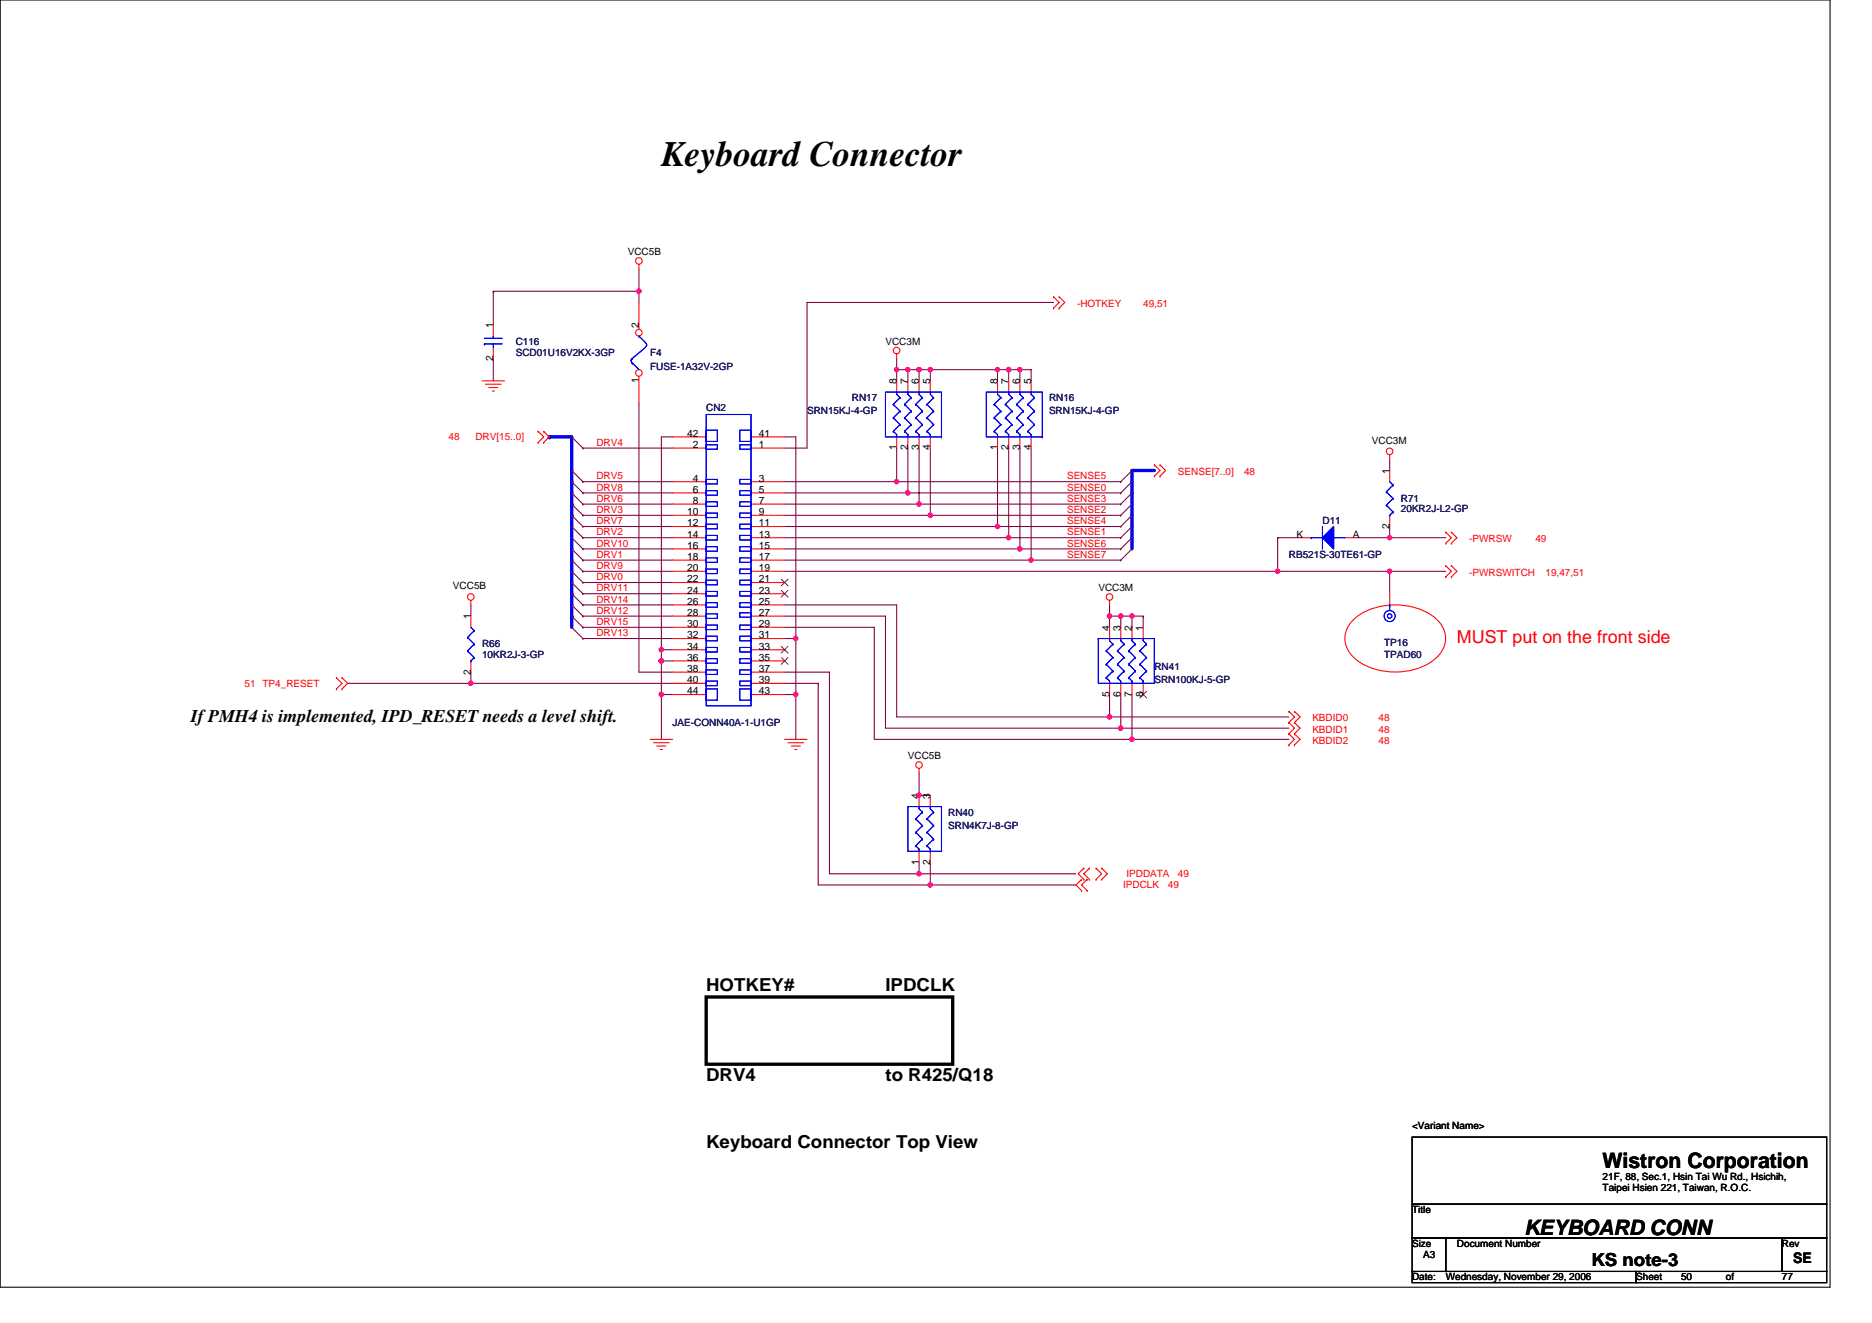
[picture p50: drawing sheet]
<svg xmlns="http://www.w3.org/2000/svg" width="297mm" height="210mm" viewBox="0 0 297 210" stroke-linecap="round" stroke-linejoin="round" font-family="sans-serif">
<defs><g id="words">
<text font-size="5.7" x="104.9" y="26.4">Keyboard Connector</text>
<g font-size="3.4">
<text x="254.3" y="185.4">Wistron Corporation</text>
<text x="241.8" y="196">KEYBOARD CONN</text>
</g>
<text font-size="2.8" fill="#f00" x="231.2" y="102.1">MUST put on the front side</text>
<g font-size="2.8">
<text x="30.3" y="114.6">If PMH4 is implemented, IPD_RESET needs a level shift.</text>
<text x="112.1" y="157.3">HOTKEY#</text>
<text x="140.5" y="157.3">IPDCLK</text>
<text x="112.1" y="171.6">DRV4</text>
<text x="140.5" y="171.6">to R425/Q18</text>
<text x="112.1" y="182.2">Keyboard Connector Top View</text>
<text x="252.5" y="200.9">KS note-3</text>
</g>
<text font-size="2.3" x="284.5" y="200.4">SE</text>
<g font-size="1.6">
<text x="99.6" y="40.5">VCC5B</text>
<text x="78.2" y="52.1" transform="rotate(-90 78.2 52.1)">1</text>
<text x="101.4" y="52.1" transform="rotate(-90 101.4 52.1)">2</text>
<text x="78.2" y="57.3" transform="rotate(-90 78.2 57.3)">2</text>
<text x="140.5" y="54.8">VCC3M</text>
<text x="101.4" y="60.8" transform="rotate(-90 101.4 60.8)">1</text>
<text x="142.3" y="61" transform="rotate(-90 142.3 61)">8</text>
<text x="144" y="61" transform="rotate(-90 144 61)">7</text>
<text x="145.8" y="61" transform="rotate(-90 145.8 61)">6</text>
<text x="147.6" y="61" transform="rotate(-90 147.6 61)">5</text>
<text x="158.3" y="61" transform="rotate(-90 158.3 61)">8</text>
<text x="160" y="61" transform="rotate(-90 160 61)">7</text>
<text x="161.8" y="61" transform="rotate(-90 161.8 61)">6</text>
<text x="163.6" y="61" transform="rotate(-90 163.6 61)">5</text>
<text x="109" y="69.3">42</text>
<text x="109.9" y="71.1">2</text>
<text x="120.4" y="71.1">1</text>
<text x="120.4" y="69.3">41</text>
<text x="142.3" y="71.5" transform="rotate(-90 142.3 71.5)">1</text>
<text x="144" y="71.5" transform="rotate(-90 144 71.5)">2</text>
<text x="145.8" y="71.5" transform="rotate(-90 145.8 71.5)">3</text>
<text x="147.6" y="71.5" transform="rotate(-90 147.6 71.5)">4</text>
<text x="158.3" y="71.5" transform="rotate(-90 158.3 71.5)">1</text>
<text x="160" y="71.5" transform="rotate(-90 160 71.5)">2</text>
<text x="161.8" y="71.5" transform="rotate(-90 161.8 71.5)">3</text>
<text x="163.6" y="71.5" transform="rotate(-90 163.6 71.5)">4</text>
<text x="217.7" y="70.4">VCC3M</text>
<text x="109.9" y="76.4">4</text>
<text x="120.4" y="76.4">3</text>
<text x="220.5" y="75.2" transform="rotate(-90 220.5 75.2)">1</text>
<text x="109" y="81.8">10</text>
<text x="109" y="83.5">12</text>
<text x="109.9" y="78.2">6</text>
<text x="109.9" y="80">8</text>
<text x="120.4" y="78.2">5</text>
<text x="120.4" y="80">7</text>
<text x="120.4" y="81.8">9</text>
<text x="120.4" y="83.5">11</text>
<text x="220.5" y="83.9" transform="rotate(-90 220.5 83.9)">2</text>
<text x="109" y="85.3">14</text>
<text x="109" y="87.1">16</text>
<text x="109" y="88.9">18</text>
<text x="120.4" y="85.3">13</text>
<text x="120.4" y="87.1">15</text>
<text x="120.4" y="88.9">17</text>
<text x="205.7" y="85.3">K</text>
<text x="214.6" y="85.3">A</text>
<text x="71.9" y="93.5">VCC5B</text>
<text x="109" y="90.7">20</text>
<text x="109" y="92.4">22</text>
<text x="109" y="94.2">24</text>
<text x="109" y="96">26</text>
<text x="120.4" y="90.7">19</text>
<text x="120.4" y="92.4">21</text>
<text x="120.4" y="94.2">23</text>
<text x="120.4" y="96">25</text>
<text x="174.3" y="93.9">VCC3M</text>
<text x="74.7" y="98.3" transform="rotate(-90 74.7 98.3)">1</text>
<text x="109" y="97.8">28</text>
<text x="109" y="99.5">30</text>
<text x="109" y="101.3">32</text>
<text x="120.4" y="97.8">27</text>
<text x="120.4" y="99.5">29</text>
<text x="120.4" y="101.3">31</text>
<text x="176" y="100.1" transform="rotate(-90 176 100.1)">4</text>
<text x="177.8" y="100.1" transform="rotate(-90 177.8 100.1)">3</text>
<text x="179.6" y="100.1" transform="rotate(-90 179.6 100.1)">2</text>
<text x="181.4" y="100.1" transform="rotate(-90 181.4 100.1)">1</text>
<text x="74.7" y="107.1" transform="rotate(-90 74.7 107.1)">2</text>
<text x="109" y="103.1">34</text>
<text x="109" y="104.9">36</text>
<text x="109" y="106.7">38</text>
<text x="120.4" y="103.1">33</text>
<text x="120.4" y="104.9">35</text>
<text x="120.4" y="106.7">37</text>
<text x="109" y="108.4">40</text>
<text x="109" y="110.2">44</text>
<text x="120.4" y="108.4">39</text>
<text x="120.4" y="110.2">43</text>
<text x="176" y="110.6" transform="rotate(-90 176 110.6)">5</text>
<text x="177.8" y="110.6" transform="rotate(-90 177.8 110.6)">6</text>
<text x="179.6" y="110.6" transform="rotate(-90 179.6 110.6)">7</text>
<text x="181.4" y="110.6" transform="rotate(-90 181.4 110.6)">8</text>
<text x="144.1" y="120.5">VCC5B</text>
<text x="145.8" y="126.8" transform="rotate(-90 145.8 126.8)">4</text>
<text x="147.6" y="126.8" transform="rotate(-90 147.6 126.8)">3</text>
<text x="145.8" y="137.3" transform="rotate(-90 145.8 137.3)">1</text>
<text x="147.6" y="137.3" transform="rotate(-90 147.6 137.3)">2</text>
<text x="224.1" y="179.2">&lt;Variant Name&gt;</text>
<text x="254.3" y="187.2">21F, 88, Sec.1, Hsin Tai Wu Rd., Hsichih,</text>
<text x="254.3" y="189">Taipei Hsien 221, Taiwan, R.O.C.</text>
<text x="224.1" y="192.6">Title</text>
<text x="224.1" y="197.9">Size</text>
<text x="231.2" y="197.9">Document Number</text>
<text x="282.7" y="197.9">Rev</text>
<text x="224.1" y="203.2">Date:</text>
<text x="225.8" y="199.7">A3</text>
<text x="229.4" y="203.2">Wednesday, November 29, 2006</text>
<text x="259.6" y="203.2">Sheet</text>
<text x="266.7" y="203.2">50</text>
<text x="273.9" y="203.2">of</text>
<text x="282.7" y="203.2">77</text>
</g>
<g font-size="1.6" fill="#f00">
<text x="170.9" y="48.7">-HOTKEY</text>
<text x="181.4" y="48.7">49,51</text>
<text x="71.2" y="69.9">48</text>
<text x="75.4" y="69.9">DRV[15..0]</text>
<text x="94.6" y="70.8">DRV4</text>
<text x="94.6" y="77.9">DRV8</text>
<text x="94.6" y="76.1">DRV5</text>
<text x="169.3" y="76.1">SENSE5</text>
<text x="169.3" y="77.9">SENSE0</text>
<text x="186.9" y="75.4">SENSE[7..0]</text>
<text x="197.4" y="75.4">48</text>
<text x="94.6" y="79.7">DRV6</text>
<text x="94.6" y="83.2">DRV7</text>
<text x="94.6" y="81.4">DRV3</text>
<text x="169.3" y="79.7">SENSE3</text>
<text x="169.3" y="81.4">SENSE2</text>
<text x="169.3" y="83.2">SENSE4</text>
<text x="94.6" y="88.5">DRV1</text>
<text x="94.6" y="86.8">DRV10</text>
<text x="94.6" y="85">DRV2</text>
<text x="169.3" y="88.5">SENSE7</text>
<text x="169.3" y="86.8">SENSE6</text>
<text x="169.3" y="85">SENSE1</text>
<text x="233.1" y="86">-PWRSW</text>
<text x="243.6" y="86">49</text>
<text x="94.6" y="95.7">DRV14</text>
<text x="94.6" y="92.1">DRV0</text>
<text x="94.6" y="90.3">DRV9</text>
<text x="94.6" y="93.9">DRV11</text>
<text x="233.1" y="91.4">-PWRSWITCH</text>
<text x="245.2" y="91.4">19,47,51</text>
<text x="94.6" y="99.2">DRV15</text>
<text x="94.6" y="101">DRV13</text>
<text x="94.6" y="97.4">DRV12</text>
<text x="38.8" y="109">51 TP4_RESET</text>
<text x="208.2" y="114.5">KBDID0</text>
<text x="208.2" y="116.3">KBDID1</text>
<text x="208.2" y="118">KBDID2</text>
<text x="218.7" y="114.5">48</text>
<text x="218.7" y="116.3">48</text>
<text x="218.7" y="118">48</text>
<text x="178.2" y="141">IPDCLK</text>
<text x="178.7" y="139.2">IPDDATA</text>
<text x="185.3" y="141">49</text>
<text x="186.9" y="139.2">49</text>
</g>
<g font-size="1.6" fill="#000080">
<text x="81.8" y="54.8">C116</text>
<text x="81.8" y="56.5">SCD01U16V2KX-3GP</text>
<text x="103.2" y="56.5">F4</text>
<text x="103.2" y="58.7">FUSE-1A32V-2GP</text>
<text x="112.1" y="65.3">CN2</text>
<text x="128.1" y="65.8">SRN15KJ-4-GP</text>
<text x="135.2" y="63.6">RN17</text>
<text x="166.5" y="63.6">RN16</text>
<text x="166.5" y="65.8">SRN15KJ-4-GP</text>
<text x="209.8" y="83.2">D11</text>
<text x="222.3" y="79.7">R71</text>
<text x="222.3" y="81.3">20KR2J-L2-GP</text>
<text x="204.5" y="88.5">RB521S-30TE61-GP</text>
<text x="76.5" y="102.8">R66</text>
<text x="76.5" y="104.4">10KR2J-3-GP</text>
<text x="183.2" y="106.3">RN41</text>
<text x="219.6" y="102.6">TP16</text>
<text x="219.6" y="104.4">TPAD60</text>
<text x="183.2" y="108.5">SRN100KJ-5-GP</text>
<text x="106.7" y="115.2">JAE-CONN40A-1-U1GP</text>
<text x="150.4" y="129.4">RN40</text>
<text x="150.4" y="131.6">SRN4K7J-8-GP</text>
</g>
</g></defs>
<path d="M0 0h290.4v204.3h-290.4zM224.1 180.5h65.8v10.6h-65.8zM224.1 191.1h65.8v5.4h-65.8zM224.1 196.5h5.3v5.3h-5.3zM229.4 196.5h53.3v5.3h-53.3zM282.7 196.5h7.2v5.3h-7.2zM224.1 201.8h35.5v1.8h-35.5zM259.6 201.8h30.3v1.8h-30.3z" fill="none" stroke="#000" stroke-width=".17"/>
<g fill="none" stroke="#800040" stroke-width=".17">
<path d="M78.3 56.9v3.6M78.3 46.2v5.4M78.3 46.2h.1M78.3 46.2h23.1M101.4 46.2v1.8M101.4 42.7v3.5M142.3 58.7h.1M142.3 56.9v1.8M142.3 58.7h1.8v1.8M142.3 58.7v1.8M144.1 58.7h1.7v1.8M144.1 58.7h.1"/>
<path d="M145.8 58.7h1.8v1.8M145.8 58.7h.1M147.6 58.7h10.7v1.8M147.6 58.7h.1M158.3 58.7h.1M158.3 58.7h5.3v1.8M160.1 58.7v1.8M160.1 58.7h.1M161.8 58.7v1.8M161.8 58.7h.1M167.2 48h-39.1v23.1h-3.6M90.7 78.2h.1"/>
<path d="M90.7 76.5h.1M90.7 74.7h.1M90.7 69.3h.1M90.7 78.2l1.8 1.8M90.7 76.5l1.8 1.7M90.7 74.7l1.8 1.8M90.7 69.3l1.8 1.8M92.5 78.2h.1M92.5 71.1h.1M92.5 76.5h.1M92.5 76.5h14.2M92.5 78.2h14.2"/>
<path d="M92.5 71.1h14.2M101.4 64v42.7h5.3M106.7 69.3h-1.8v33.8M124.5 69.3h1.8v32M124.5 76.5h17.8M124.5 78.2h19.6M142.3 76.5h.1M142.3 71.1v5.4M142.3 76.5h35.5M144.1 71.1v7.1M144.1 78.2h.1M144.1 78.2h33.7"/>
<path d="M145.8 71.1v8.9M147.6 71.1v10.7M158.3 71.1v12.5M160.1 71.1v14.2M161.8 71.1v16M163.6 71.1v17.8M177.8 78.2h.1M177.8 76.5h.1M179.6 78.2l-1.8 1.8M179.6 76.5l-1.8 1.7M179.6 74.7l-1.8 1.8M220.5 72.9v1.8"/>
<path d="M74.7 96v1.8M90.7 88.9h.1M90.7 96h.1M90.7 97.8h.1M90.7 83.6h.1M90.7 85.3h.1M90.7 90.7h.1M90.7 87.1h.1M90.7 80h.1M90.7 81.8h.1M90.7 92.5h.1M90.7 99.6h.1"/>
<path d="M90.7 94.2h.1M90.7 88.9l1.8 1.8M90.7 96l1.8 1.8M90.7 97.8l1.8 1.8M90.7 83.6l1.8 1.7M90.7 85.3l1.8 1.8M90.7 90.7l1.8 1.8M90.7 87.1l1.8 1.8M90.7 80l1.8 1.8M90.7 81.8l1.8 1.8M90.7 92.5l1.8 1.7M90.7 99.6l1.8 1.7"/>
<path d="M90.7 94.2l1.8 1.8M92.5 80h.1M92.5 96h.1M92.5 83.6h.1M92.5 81.8h.1M92.5 99.6h.1M92.5 88.9h.1M92.5 87.1h.1M92.5 92.5h.1M92.5 90.7h.1M92.5 97.8h.1M92.5 85.3h.1"/>
<path d="M92.5 94.2h.1M92.5 80h14.2M92.5 88.9h14.2M92.5 90.7h14.2M92.5 87.1h14.2M92.5 81.8h14.2M92.5 85.3h14.2M92.5 83.6h14.2M92.5 96h14.2M92.5 99.6h14.2M92.5 92.5h14.2M92.5 97.8h14.2"/>
<path d="M92.5 94.2h14.2M124.5 96h17.8v17.8h33.8M124.5 99.6h14.2v17.7h40.9M124.5 97.8h16v17.8h37.3M124.5 85.3h35.6M124.5 81.8h23.1M124.5 87.1h37.3M124.5 88.9h39.1M124.5 80h21.3M124.5 83.6h33.8M124.5 90.7h78.2M145.8 80h.1"/>
<path d="M145.8 80h32M147.6 81.8h.1M147.6 81.8h30.2M158.3 83.6h.1M158.3 83.6h19.5M160.1 85.3h.1M160.1 85.3h17.7M161.8 87.1h.1M161.8 87.1h16M163.6 88.9h.1M163.6 88.9h14.2M176.1 96v3.6"/>
<path d="M176.1 97.8h1.7v1.8M176.1 97.8h.1M177.8 97.8h.1M177.8 88.9h.1M177.8 87.1h.1M177.8 85.3h.1M177.8 83.6h.1M177.8 81.8h.1M177.8 80h.1M177.8 97.8h1.8M179.6 99.6h.1M179.6 87.1l-1.8 1.8"/>
<path d="M179.6 85.3l-1.8 1.8M179.6 83.6l-1.8 1.7M179.6 81.8l-1.8 1.8M179.6 80l-1.8 1.8M181.4 97.8h-1.8v1.8M181.4 97.8h.1M181.4 97.8v1.8M202.7 85.3h3.6M202.7 85.3h.1M202.7 90.7h17.8v3.5M202.7 90.7h.1M202.7 85.3v5.4"/>
<path d="M215.2 85.3h5.3M220.5 90.7h.1M220.5 83.6v1.7M220.5 85.3h.1M220.5 90.7h8.9M220.5 85.3h8.9M55.2 108.5h19.5M74.7 106.7v1.8M74.7 108.5h.1M74.7 108.5h32M92.5 101.3h.1M92.5 101.3h14.2"/>
<path d="M104.9 110.2h1.8M104.9 104.9h.1M104.9 110.2h.1M104.9 103.1h1.8M104.9 103.1h.1M104.9 104.9h1.8M104.9 103.1v14.2M124.5 110.2h1.8M124.5 101.3h1.8M124.5 106.7h7.1v32h14.2M124.5 108.5h5.3M126.3 110.2h.1"/>
<path d="M126.3 101.3h.1M126.3 101.3v16M129.8 108.5h.1M129.8 108.5v32h17.8M176.1 113.8h.1M176.1 110.2v3.6M176.1 113.8h28.4M177.8 115.6h.1M177.8 110.2v5.4M177.8 115.6h26.7M179.6 117.3h.1M179.6 110.2v7.1"/>
<path d="M179.6 117.3h24.9M145.8 138.7h.1M145.8 122.7v3.5M145.8 126.2h.1M145.8 136.9v1.8M145.8 138.7h24.9M145.8 126.2h1.8M147.6 136.9v3.6M147.6 140.5h.1M147.6 140.5h23.1"/>
</g>
<g fill="#f0f" stroke="#f0f" stroke-width=".17">
<circle cx="142.3" cy="58.7" r=".35"/>
<circle cx="145.8" cy="58.7" r=".35"/>
<circle cx="144" cy="58.7" r=".35"/>
<circle cx="147.6" cy="58.7" r=".35"/>
<circle cx="160" cy="58.7" r=".35"/>
<circle cx="158.3" cy="58.7" r=".35"/>
<circle cx="161.8" cy="58.7" r=".35"/>
<circle cx="145.8" cy="80" r=".35"/>
<circle cx="163.6" cy="88.9" r=".35"/>
<circle cx="126.3" cy="110.2" r=".35"/>
<circle cx="220.5" cy="90.7" r=".35"/>
<circle cx="161.8" cy="87.1" r=".35"/>
<circle cx="147.6" cy="81.8" r=".35"/>
<circle cx="142.3" cy="76.4" r=".35"/>
<circle cx="160" cy="85.3" r=".35"/>
<circle cx="144" cy="78.2" r=".35"/>
<circle cx="158.3" cy="83.6" r=".35"/>
<circle cx="104.9" cy="104.9" r=".35"/>
<circle cx="104.9" cy="110.2" r=".35"/>
<circle cx="104.9" cy="103.1" r=".35"/>
<circle cx="74.7" cy="108.4" r=".35"/>
<circle cx="101.4" cy="46.2" r=".35"/>
<circle cx="147.6" cy="140.4" r=".35"/>
<circle cx="176" cy="113.8" r=".35"/>
<circle cx="179.6" cy="117.3" r=".35"/>
<circle cx="126.3" cy="101.3" r=".35"/>
<circle cx="145.8" cy="138.7" r=".35"/>
<circle cx="177.8" cy="115.6" r=".35"/>
<circle cx="220.5" cy="85.3" r=".35"/>
<circle cx="202.7" cy="90.7" r=".35"/>
<circle cx="145.8" cy="126.2" r=".35"/>
<circle cx="176" cy="97.8" r=".35"/>
<circle cx="179.6" cy="97.8" r=".35"/>
<circle cx="177.8" cy="97.8" r=".35"/>
</g>
<path d="M87.2 69.3h.1M87.2 69.3h3.5v10.7M183.2 74.7h-3.6v12.4M90.7 81.8h.1M90.7 97.8h.1M90.7 80v14.2M90.7 94.2h.1M90.7 94.2v3.6M90.7 80h.1M90.7 97.8v1.8" fill="none" stroke="#00f" stroke-width=".53"/>
<g fill="none" stroke="#f00" stroke-width=".17">
<path d="M101.4 42v.7M142.3 56.2v.7M167.2 47.1h.1M167.2 48.9h.1M167.2 47.1l.9 .9-.9 .9M168.1 47.1h.1M168.1 48.9h.1M168.1 47.1l.8 .9-.8 .9M76.5 60.5h3.5M77 61h2.5M77.6 61.5h1.4M78.1 62.1h.3"/>
<path d="M85.4 70.2h.1M85.4 68.5h.1M85.4 68.5l.9 .8-.9 .9M86.3 68.5h.1M86.3 70.2h.1M86.3 68.5l.9 .8-.9 .9M106.7 71.1h5.4M106.7 76.5h5.4M106.7 78.2h5.4M106.7 69.3h5.4M119.2 71.1h5.3M119.2 76.5h5.3"/>
<path d="M119.2 78.2h5.3M119.2 69.3h5.3M142.3 60.5v1.7M142.3 69.3v1.8M144.1 60.5v1.7M144.1 69.3v1.8M145.8 60.5v1.7M145.8 69.3v1.8M147.6 60.5v1.7M147.6 69.3v1.8M158.3 60.5v1.7M158.3 69.3v1.8"/>
<path d="M160.1 60.5v1.7M160.1 69.3v1.8M161.8 60.5v1.7M161.8 69.3v1.8M163.6 60.5v1.7M163.6 69.3v1.8M183.2 73.8h.1M183.2 75.6h.1M183.2 73.8l.9 .9-.9 .9M184.1 73.8h.1M184.1 75.6h.1M184.1 73.8l.9 .9-.9 .9"/>
<path d="M220.5 72.2v.7M74.7 95.3v.7M106.7 80h5.4M106.7 81.8h5.4M106.7 83.6h5.4M106.7 85.3h5.4M106.7 87.1h5.4M106.7 88.9h5.4M106.7 90.7h5.4M106.7 92.5h5.4M106.7 94.2h5.4M106.7 96h5.4"/>
<path d="M106.7 97.8h5.4M106.7 99.6h5.4M119.2 80h5.3M119.2 81.8h5.3M119.2 83.6h5.3M119.2 85.3h5.3M119.2 87.1h5.3M119.2 88.9h5.3M119.2 90.7h5.3M119.2 92.5h5.3M119.2 94.2h5.3M119.2 96h5.3"/>
<path d="M119.2 97.8h5.3M119.2 99.6h5.3M176.1 95.3v.7M176.1 99.6v1.7M177.8 99.6v1.7M179.6 99.6v1.7M181.4 99.6v1.7M206.3 85.3h1.8M213.4 85.3h1.8M214.7 98.4a10.6 10.6 0 0 1 11-1.5 5.4 5.4 0 0 1 3.7 4.4 4.8 4.8 0 0 1-2.8 4 11 11 0 0 1-11.2-.5 4 4 0 0 1-.7-6.4zM229.4 84.5h.1M229.4 86.2h.1"/>
<path d="M229.4 89.8h.1M229.4 91.6h.1M229.4 89.8l.9 .9-.9 .9M229.4 84.5l.9 .8-.9 .9M230.3 84.5h.1M230.3 86.2h.1M230.3 89.8h.1M230.3 91.6h.1M230.3 89.8l.9 .9-.9 .9M230.3 84.5l.9 .8-.9 .9M53.4 109.3h.1M53.4 107.6h.1"/>
<path d="M53.4 107.6l.9 .9-.9 .8M54.3 107.6h.1M54.3 109.3h.1M54.3 107.6l.9 .9-.9 .8M103.2 117.3h3.5M103.7 117.9h2.5M104.2 118.4h1.5M104.8 119h.3M106.7 101.3h5.4M106.7 103.1h5.4M106.7 104.9h5.4M106.7 106.7h5.4"/>
<path d="M106.7 108.5h5.4M106.7 110.2h5.4M119.2 101.3h5.3M119.2 103.1h5.3M119.2 104.9h5.3M119.2 106.7h5.3M119.2 108.5h5.3M119.2 110.2h5.3M124.5 117.3h3.6M125 117.9h2.5M125.6 118.4h1.4M126.1 119h.3"/>
<path d="M176.1 108.5v1.7M177.8 108.5v1.7M179.6 108.5v1.7M181.4 108.5v1.7M204.5 112.9h.1M204.5 114.7h.1M204.5 116.5h.1M204.5 118.2h.1M204.5 112.9l.9 .9-.9 .9M204.5 114.7l.9 .9-.9 .9M204.5 116.5l.9 .8-.9 .9M205.4 112.9h.1"/>
<path d="M205.4 114.7h.1M205.4 116.5h.1M205.4 118.2h.1M205.4 112.9l.9 .9-.9 .9M205.4 114.7l.9 .9-.9 .9M205.4 116.5l.9 .8-.9 .9M145.8 122v.7M145.8 126.2v1.8M145.8 135.1v1.8M147.6 126.2v1.8M147.6 135.1v1.8M171.6 139.6h.1"/>
<path d="M171.6 139.6l-.9 .9 .9 .9M172 139.6h.1M172 137.8h.1M172 137.8l-.9 .9 .9 .9M172.5 139.6h.1M172.5 139.6l-.9 .9 .9 .9M172.9 139.6h.1M172.9 137.8h.1M172.9 137.8l-.9 .9 .9 .9M173.9 137.8h.1M173.9 139.6h.1M173.9 137.8l.9 .9-.9 .9"/>
<path d="M174.8 139.6h.1M174.8 137.8h.1M174.8 137.8l.9 .9-.9 .9M171.6 141.4h.1M172.5 141.4h.1"/>
<circle cx="101.4" cy="41.4" r=".52"/>
<circle cx="142.3" cy="55.6" r=".52"/>
<circle cx="220.5" cy="71.6" r=".52"/>
<circle cx="74.7" cy="94.8" r=".52"/>
<circle cx="176" cy="94.8" r=".52"/>
<circle cx="145.8" cy="121.4" r=".52"/>
</g>
<path d="M112.1 158.2h39.1v10.7h-39.1z" fill="none" stroke="#000" stroke-width=".53"/>
<path d="M124 91.9l1 1.1M124 93.7l1 1.1M125 91.9l-1.1 1.1M125 93.7l-1.1 1.1M124 102.6l1 1.1M124 104.4l1 1.1M125 102.6l-1.1 1.1M125 104.4l-1.1 1.1M180.9 109.7l1 1.1M181.9 109.7l-1.1 1.1" fill="none" stroke="#804000" stroke-width=".16"/>
<g fill="none" stroke="#00f" stroke-width=".17">
<path d="M112.1 68.3h1.7v1.8h-1.7zM112.1 76.1h1.7v.7h-1.7zM112.1 77.9h1.7v.7h-1.7zM112.1 79.7h1.7v.7h-1.7zM112.1 65.8h7.1v46.2h-7.1zM112.1 70.6h1.7v.7h-1.7zM117.4 76.1h1.8v.7h-1.8zM117.4 77.9h1.8v.7h-1.8zM117.4 79.7h1.8v.7h-1.8zM117.4 68.3h1.8v1.8h-1.8zM117.4 70.6h1.8v.7h-1.8zM140.5 62.2h8.9v7.1h-8.9z"/>
<path d="M141.7 68.5l.6 .5v.3M141.7 68.5h.1M141.7 66.3h.1M141.7 64.2h.1M141.7 66.3l1.1 1.1M141.7 64.2l1.1 1.1M142.3 62.2v.4l.5 .5M142.8 67.4h.1M142.8 65.3h.1M142.8 63.1h.1M142.8 67.4l-1.1 1.1M142.8 65.3l-1.1 1"/>
<path d="M142.8 63.1l-1.1 1.1M143.5 64.2h.1M143.5 66.3h.1M143.5 68.5h.1M143.5 68.5l.6 .5v.3M143.5 64.2l1.1 1.1M143.5 66.3l1.1 1.1M144.1 62.2v.4l.5 .5M144.6 63.1h.1M144.6 65.3h.1M144.6 67.4h.1M144.6 63.1l-1.1 1.1"/>
<path d="M144.6 65.3l-1.1 1M144.6 67.4l-1.1 1.1M145.3 68.5l.5 .5v.3M145.3 68.5h.1M145.3 66.3h.1M145.3 64.2h.1M145.3 66.3l1.1 1.1M145.3 64.2l1.1 1.1M145.8 62.2v.4l.6 .5M146.4 67.4h.1M146.4 65.3h.1M146.4 63.1h.1"/>
<path d="M146.4 67.4l-1.1 1.1M146.4 65.3l-1.1 1M146.4 63.1l-1.1 1.1M147.1 64.2h.1M147.1 66.3h.1M147.1 68.5h.1M147.1 68.5l.5 .5v.3M147.1 64.2l1 1.1M147.1 66.3l1 1.1M147.6 62.2v.4l.5 .5M148.1 63.1h.1M148.1 65.3h.1"/>
<path d="M148.1 67.4h.1M148.1 63.1l-1 1.1M148.1 65.3l-1 1M148.1 67.4l-1 1.1M149.4 69.3h.1M156.5 62.2h8.9v7.1h-8.9zM157.8 68.5l.5 .5v.3M157.8 68.5h.1M157.8 66.3h.1M157.8 64.2h.1M157.8 66.3l1 1.1M157.8 64.2l1 1.1"/>
<path d="M158.3 62.2v.4l.5 .5M158.8 67.4h.1M158.8 65.3h.1M158.8 63.1h.1M158.8 67.4l-1 1.1M158.8 65.3l-1 1M158.8 63.1l-1 1.1M159.5 64.2h.1M159.5 66.3h.1M159.5 68.5h.1M159.5 68.5l.6 .5v.3M159.5 64.2l1.1 1.1"/>
<path d="M159.5 66.3l1.1 1.1M160.1 62.2v.4l.5 .5M160.6 63.1h.1M160.6 65.3h.1M160.6 67.4h.1M160.6 63.1l-1.1 1.1M160.6 65.3l-1.1 1M160.6 67.4l-1.1 1.1M161.3 68.5l.5 .5v.3M161.3 68.5h.1M161.3 66.3h.1M161.3 64.2h.1"/>
<path d="M161.3 66.3l1.1 1.1M161.3 64.2l1.1 1.1M161.8 62.2v.4l.6 .5M162.4 67.4h.1M162.4 65.3h.1M162.4 63.1h.1M162.4 67.4l-1.1 1.1M162.4 65.3l-1.1 1M162.4 63.1l-1.1 1.1M163.1 64.2h.1M163.1 66.3h.1M163.1 68.5h.1"/>
<path d="M163.1 68.5l.5 .5v.3M163.1 64.2l1 1.1M163.1 66.3l1 1.1M163.6 62.2v.4l.5 .5M164.1 63.1h.1M164.1 65.3h.1M164.1 67.4h.1M164.1 63.1l-1 1.1M164.1 65.3l-1 1M164.1 67.4l-1 1.1M165.4 69.3h.1M112.1 81.4h1.7v.7h-1.7z"/>
<path d="M112.1 83.2h1.7v.7h-1.7zM112.1 85h1.7v.7h-1.7zM112.1 86.8h1.7v.7h-1.7zM112.1 88.5h1.7v.8h-1.7zM112.1 90.3h1.7v.7h-1.7zM112.1 92.1h1.7v.7h-1.7zM112.1 93.9h1.7v.7h-1.7zM112.1 95.7h1.7v.7h-1.7zM112.1 97.4h1.7v.7h-1.7zM112.1 99.2h1.7v.7h-1.7zM117.4 81.4h1.8v.7h-1.8zM117.4 83.2h1.8v.7h-1.8z"/>
<path d="M117.4 85h1.8v.7h-1.8zM117.4 86.8h1.8v.7h-1.8zM117.4 88.5h1.8v.8h-1.8zM117.4 90.3h1.8v.7h-1.8zM117.4 92.1h1.8v.7h-1.8zM117.4 93.9h1.8v.7h-1.8zM117.4 95.7h1.8v.7h-1.8zM117.4 97.3h1.8v.7h-1.8zM117.4 99.2h1.8v.7h-1.8zM208.1 85.3h.1M208.1 85.3h1.7M209.8 83.6v3.5"/>
<path d="M211.6 85.3h1.8M112.1 101h1.7v.7h-1.7zM112.1 102.8h1.7v.7h-1.7zM112.1 104.5h1.7v.8h-1.7zM112.1 106.3h1.7v.7h-1.7zM112.1 108.1h1.7v.7h-1.7zM112.1 109.3h1.7v1.8h-1.7zM117.4 101h1.8v.7h-1.8zM117.4 102.8h1.8v.7h-1.8zM117.4 104.5h1.8v.8h-1.8zM117.4 106.3h1.8v.7h-1.8zM117.4 108.1h1.8v.7h-1.8z"/>
<path d="M117.4 109.3h1.8v1.8h-1.8zM174.3 101.3h8.9v7.2h-8.9zM174.3 101.3h.1M175.5 107.6l.6 .5v.4M175.5 107.6h.1M175.5 105.4h.1M175.5 103.3h.1M175.5 105.4l1.1 1.1M175.5 103.3l1.1 1.1M176.1 101.3v.4l.5 .5M176.6 106.5h.1M176.6 104.4h.1"/>
<path d="M176.6 102.2h.1M176.6 106.5l-1.1 1.1M176.6 104.4l-1.1 1M176.6 102.2l-1.1 1.1M177.3 103.3h.1M177.3 105.4h.1M177.3 107.6h.1M177.3 107.6l.5 .5v.4M177.3 103.3l1.1 1.1M177.3 105.4l1.1 1.1M177.8 101.3v.4l.6 .5M178.4 102.2h.1"/>
<path d="M178.4 104.4h.1M178.4 106.5h.1M178.4 102.2l-1.1 1.1M178.4 104.4l-1.1 1M178.4 106.5l-1.1 1.1M179.1 107.6l.5 .5v.4M179.1 107.6h.1M179.1 105.4h.1M179.1 103.3h.1M179.1 105.4l1 1.1M179.1 103.3l1 1.1M179.6 101.3v.4l.5 .5"/>
<path d="M180.1 106.5h.1M180.1 104.4h.1M180.1 102.2h.1M180.1 106.5l-1 1.1M180.1 104.4l-1 1M180.1 102.2l-1 1.1M180.9 103.3h.1M180.9 105.4h.1M180.9 107.6h.1M180.9 107.6l.5 .5v.4M180.9 103.3l1 1.1M180.9 105.4l1 1.1"/>
<path d="M181.4 101.3v.4l.5 .5M181.9 102.2h.1M181.9 104.4h.1M181.9 106.5h.1M181.9 102.2l-1 1.1M181.9 104.4l-1 1M181.9 106.5l-1 1.1M144.1 128h5.3v7.1h-5.3zM145.3 134.2l.5 .6v.3M145.3 134.2h.1M145.3 132.1h.1M145.3 130h.1"/>
<path d="M145.3 132.1l1.1 1.1M145.3 130l1.1 1M145.8 128v.4l.6 .5M146.4 133.2h.1M146.4 131h.1M146.4 128.9h.1M146.4 133.2l-1.1 1M146.4 131l-1.1 1.1M146.4 128.9l-1.1 1.1M147.1 130h.1M147.1 132.1h.1M147.1 134.2h.1"/>
<path d="M147.1 134.2l.5 .6v.3M147.1 130l1 1M147.1 132.1l1 1.1M147.6 128v.4l.5 .5M147.6 135.1h.1M148.1 128.9h.1M148.1 131h.1M148.1 133.2h.1M148.1 128.9l-1 1.1M148.1 131l-1 1.1M148.1 133.2l-1 1"/>
</g>
<g fill="#00f" stroke="#00f" stroke-width=".17">
<path d="M211.6 83.6v3.5l-1.8-1.8z" fill-rule="evenodd"/>
<path d="M211.6 83.6v3.5l-1.8-1.8z" fill-rule="evenodd"/>
</g>
<circle cx="101.4" cy="59.2" r=".52" fill="#fff" stroke="#f00" stroke-width=".17"/>
<path d="M101.4 59.7v4.3" fill="none" stroke="#f00" stroke-width=".17"/>
<circle cx="101.4" cy="52.8" r=".52" fill="#fff" stroke="#f00" stroke-width=".17"/>
<path d="M78.3 51.6v1.7M78.3 55.1v1.8M101.4 48v4.3M220.5 74.7v1.8M74.7 97.8v1.8M220.5 81.8v1.8M220.5 94.2v1.8M74.7 104.9v1.8" fill="none" stroke="#f00" stroke-width=".17"/>
<g fill="none" stroke="#00f" stroke-width=".17">
<path d="M76.9 53.7h2.8M76.9 54.6h.1M76.9 54.6h2.8M78.3 53.3v.4M78.3 54.6v.5M100.3 56.9a.56 .56 0 0 0 0 .7M100.3 57.6h.1M100.3 56.9h.1M100.3 57.6l1.1 1.1M101.4 53.3h.1M101.4 53.3l1 1.1M102.4 54.4l.2 .3-.2 .4"/>
<path d="M102.4 55.1l-2.1 1.8M220 78.1h.1M220 78.1l1 1M220.5 76.5l.5 .5M221 77h.1M221 79.1h.1M221 77l-1 1.1M221 79.1l-1 1.1M74.7 99.6l.5 .5M220 80.2h.1M220 80.2l1 1.1M220.5 81.8h.1"/>
<path d="M220.5 96h.1M220.5 96v.9M221 81.3h.1M221 81.3l-.5 .5M74.2 101.2h.1M74.2 103.3h.1M74.2 101.2l1 1M74.2 103.3l1 1.1M74.7 104.9h.1M75.2 100.1h.1M75.2 102.2h.1M75.2 104.4h.1"/>
<path d="M75.2 100.1l-1 1.1M75.2 102.2l-1 1.1M75.2 104.4l-.5 .5"/>
<circle cx="220.5" cy="97.8" r=".35"/>
<circle cx="220.5" cy="97.8" r=".88"/>
</g>
<g fill="#f0f" stroke="#f0f" stroke-width=".17">
<circle cx="142.3" cy="58.7" r=".35"/>
<circle cx="145.8" cy="58.7" r=".35"/>
<circle cx="144" cy="58.7" r=".35"/>
<circle cx="147.6" cy="58.7" r=".35"/>
<circle cx="160" cy="58.7" r=".35"/>
<circle cx="158.3" cy="58.7" r=".35"/>
<circle cx="161.8" cy="58.7" r=".35"/>
<circle cx="145.8" cy="80" r=".35"/>
<circle cx="163.6" cy="88.9" r=".35"/>
<circle cx="126.3" cy="110.2" r=".35"/>
<circle cx="220.5" cy="90.7" r=".35"/>
<circle cx="161.8" cy="87.1" r=".35"/>
<circle cx="147.6" cy="81.8" r=".35"/>
<circle cx="142.3" cy="76.4" r=".35"/>
<circle cx="160" cy="85.3" r=".35"/>
<circle cx="144" cy="78.2" r=".35"/>
<circle cx="158.3" cy="83.6" r=".35"/>
<circle cx="104.9" cy="104.9" r=".35"/>
<circle cx="104.9" cy="110.2" r=".35"/>
<circle cx="104.9" cy="103.1" r=".35"/>
<circle cx="74.7" cy="108.4" r=".35"/>
<circle cx="101.4" cy="46.2" r=".35"/>
<circle cx="147.6" cy="140.4" r=".35"/>
<circle cx="176" cy="113.8" r=".35"/>
<circle cx="179.6" cy="117.3" r=".35"/>
<circle cx="126.3" cy="101.3" r=".35"/>
<circle cx="145.8" cy="138.7" r=".35"/>
<circle cx="177.8" cy="115.6" r=".35"/>
<circle cx="220.5" cy="85.3" r=".35"/>
<circle cx="202.7" cy="90.7" r=".35"/>
<circle cx="145.8" cy="126.2" r=".35"/>
<circle cx="176" cy="97.8" r=".35"/>
<circle cx="179.6" cy="97.8" r=".35"/>
<circle cx="177.8" cy="97.8" r=".35"/>
</g>
<use href="#words"/>
</svg>
